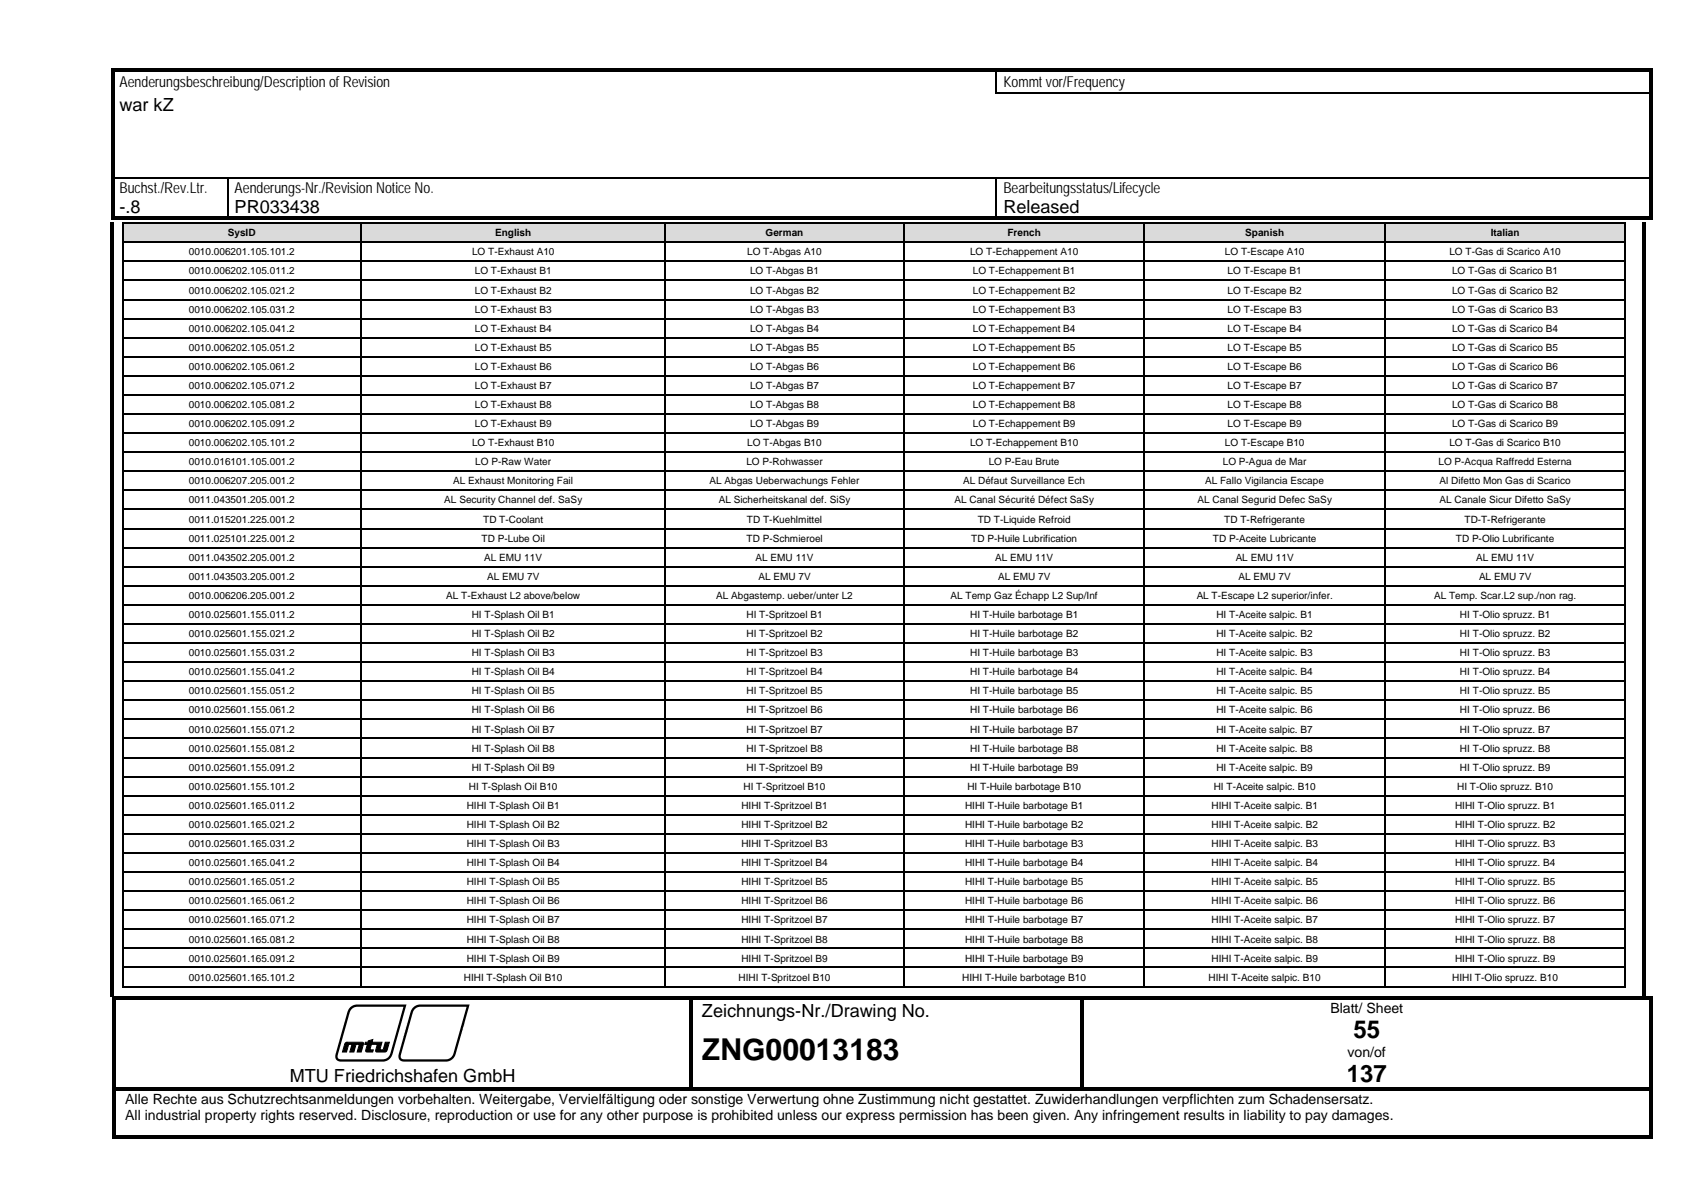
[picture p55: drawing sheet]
<svg xmlns="http://www.w3.org/2000/svg" width="297mm" height="210mm" viewBox="0 0 297 210" stroke-linecap="round" stroke-linejoin="round" font-family="sans-serif">
<defs><g id="words">
<text font-size="5.3" x="123.3" y="186.2">ZNG00013183</text>
<g font-size="4.2">
<text x="237.7" y="182.4">55</text>
<text x="236.5" y="190.1">137</text>
</g>
<g font-size="3.2">
<text x="21" y="19.5">war kZ</text>
<text x="21" y="37.4">-.8</text>
<text x="41.2" y="37.4">PR033438</text>
<text x="176.2" y="37.4">Released</text>
<text x="123.3" y="178.5">Zeichnungs-Nr./Drawing No.</text>
<text x="50.9" y="190">MTU Friedrichshafen GmbH</text>
</g>
<g font-size="2.6">
<text x="21" y="15.3">Aenderungsbeschreibung/Descriptionof Revision</text>
<text x="176.2" y="15.3">Kommt vor/Frequency</text>
<text x="21" y="33.9">Buchst./Rev.Ltr.</text>
<text x="41.2" y="33.9">Aenderungs-Nr./RevisionNotice No.</text>
<text x="176.2" y="33.9">Bearbeitungsstatus/Lifecycle</text>
</g>
<g font-size="2.5">
<text x="233.7" y="177.8">Blatt/ Sheet</text>
<text x="236.7" y="185.5">von/of</text>
<text x="22" y="193.8">Alle Rechte aus Schutzrechtsanmeldungen vorbehalten. Weitergabe, Vervielfältigung oder sonstige Verwertung ohne Zustimmung nicht gestattet. Zuwiderhandlungen verpflichten zum Schadensersatz.</text>
<text x="22" y="196.6">All industrial property rights reserved. Disclosure, reproduction or use for any other purpose is prohibited unless our express permission has been given. Any infringement results in liability to pay damages.</text>
</g>
<g font-size="1.8">
<text x="40" y="41.5">SysID</text>
<text x="87" y="41.5">English</text>
<text x="134.5" y="41.5">German</text>
<text x="177" y="41.5">French</text>
<text x="218.7" y="41.5">Spanish</text>
<text x="261.8" y="41.5">Italian</text>
<text x="33.2" y="44.9">0010.006201.105.101.2</text>
<text x="82.9" y="44.9">LO T-Exhaust A10</text>
<text x="131.2" y="44.9">LO T-Abgas A10</text>
<text x="170.4" y="44.9">LO T-Echappement A10</text>
<text x="215.1" y="44.9">LO T-Escape A10</text>
<text x="254.6" y="44.9">LO T-Gas di Scarico A10</text>
<text x="33.2" y="48.2">0010.006202.105.011.2</text>
<text x="33.2" y="51.6">0010.006202.105.021.2</text>
<text x="83.4" y="48.2">LO T-Exhaust B1</text>
<text x="83.4" y="51.6">LO T-Exhaust B2</text>
<text x="131.7" y="48.2">LO T-Abgas B1</text>
<text x="131.7" y="51.6">LO T-Abgas B2</text>
<text x="170.9" y="48.2">LO T-Echappement B1</text>
<text x="170.9" y="51.6">LO T-Echappement B2</text>
<text x="215.6" y="48.2">LO T-Escape B1</text>
<text x="215.6" y="51.6">LO T-Escape B2</text>
<text x="255.1" y="48.2">LO T-Gas di Scarico B1</text>
<text x="255.1" y="51.6">LO T-Gas di Scarico B2</text>
<text x="33.2" y="54.9">0010.006202.105.031.2</text>
<text x="33.2" y="58.3">0010.006202.105.041.2</text>
<text x="83.4" y="54.9">LO T-Exhaust B3</text>
<text x="83.4" y="58.3">LO T-Exhaust B4</text>
<text x="131.7" y="54.9">LO T-Abgas B3</text>
<text x="131.7" y="58.3">LO T-Abgas B4</text>
<text x="170.9" y="54.9">LO T-Echappement B3</text>
<text x="170.9" y="58.3">LO T-Echappement B4</text>
<text x="215.6" y="54.9">LO T-Escape B3</text>
<text x="215.6" y="58.3">LO T-Escape B4</text>
<text x="255.1" y="54.9">LO T-Gas di Scarico B3</text>
<text x="255.1" y="58.3">LO T-Gas di Scarico B4</text>
<text x="33.2" y="61.6">0010.006202.105.051.2</text>
<text x="33.2" y="65">0010.006202.105.061.2</text>
<text x="83.4" y="61.6">LO T-Exhaust B5</text>
<text x="83.4" y="65">LO T-Exhaust B6</text>
<text x="131.7" y="61.6">LO T-Abgas B5</text>
<text x="131.7" y="65">LO T-Abgas B6</text>
<text x="170.9" y="61.6">LO T-Echappement B5</text>
<text x="170.9" y="65">LO T-Echappement B6</text>
<text x="215.6" y="61.6">LO T-Escape B5</text>
<text x="215.6" y="65">LO T-Escape B6</text>
<text x="255.1" y="61.6">LO T-Gas di Scarico B5</text>
<text x="255.1" y="65">LO T-Gas di Scarico B6</text>
<text x="33.2" y="68.3">0010.006202.105.071.2</text>
<text x="33.2" y="71.7">0010.006202.105.081.2</text>
<text x="83.4" y="68.3">LO T-Exhaust B7</text>
<text x="83.4" y="71.7">LO T-Exhaust B8</text>
<text x="131.7" y="68.3">LO T-Abgas B7</text>
<text x="131.7" y="71.7">LO T-Abgas B8</text>
<text x="170.9" y="68.3">LO T-Echappement B7</text>
<text x="170.9" y="71.7">LO T-Echappement B8</text>
<text x="215.6" y="68.3">LO T-Escape B7</text>
<text x="215.6" y="71.7">LO T-Escape B8</text>
<text x="255.1" y="68.3">LO T-Gas di Scarico B7</text>
<text x="255.1" y="71.7">LO T-Gas di Scarico B8</text>
<text x="33.2" y="75">0010.006202.105.091.2</text>
<text x="83.4" y="75">LO T-Exhaust B9</text>
<text x="131.7" y="75">LO T-Abgas B9</text>
<text x="170.9" y="75">LO T-Echappement B9</text>
<text x="215.6" y="75">LO T-Escape B9</text>
<text x="255.1" y="75">LO T-Gas di Scarico B9</text>
<text x="33.2" y="78.4">0010.006202.105.101.2</text>
<text x="33.2" y="81.7">0010.016101.105.001.2</text>
<text x="82.9" y="78.4">LO T-Exhaust B10</text>
<text x="83.5" y="81.7">LO P-Raw Water</text>
<text x="131.1" y="81.7">LO P-Rohwasser</text>
<text x="131.2" y="78.4">LO T-Abgas B10</text>
<text x="170.4" y="78.4">LO T-Echappement B10</text>
<text x="173.7" y="81.7">LO P-Eau Brute</text>
<text x="214.8" y="81.7">LO P-Agua de Mar</text>
<text x="215.1" y="78.4">LO T-Escape B10</text>
<text x="252.7" y="81.7">LO P-Acqua Raffredd Esterna</text>
<text x="254.6" y="78.4">LO T-Gas di Scarico B10</text>
<text x="33.2" y="85.1">0010.006207.205.001.2</text>
<text x="33.2" y="88.4">0011.043501.205.001.2</text>
<text x="78" y="88.4">AL Security Channel def. SaSy</text>
<text x="79.6" y="85.1">AL Exhaust Monitoring Fail</text>
<text x="124.6" y="85.1">AL Abgas Ueberwachungs Fehler</text>
<text x="126.2" y="88.4">AL Sicherheitskanal def. SiSy</text>
<text x="167.6" y="88.4">AL Canal Sécurité Défect SaSy</text>
<text x="169.2" y="85.1">AL Défaut Surveillance Ech</text>
<text x="210.3" y="88.4">AL Canal Segurid Defec SaSy</text>
<text x="211.7" y="85.1">AL Fallo Vigilancia Escape</text>
<text x="252.9" y="85.1">Al Difetto Mon Gas di Scarico</text>
<text x="252.9" y="88.4">AL Canale Sicur Difetto SaSy</text>
<text x="33.2" y="91.8">0011.015201.225.001.2</text>
<text x="33.2" y="95.1">0011.025101.225.001.2</text>
<text x="84.6" y="95.1">TD P-Lube Oil</text>
<text x="84.9" y="91.8">TD T-Coolant</text>
<text x="131.1" y="95.1">TD P-Schmieroel</text>
<text x="131.2" y="91.8">TD T-Kuehlmittel</text>
<text x="170.6" y="95.1">TD P-Huile Lubrification</text>
<text x="171.7" y="91.8">TD T-Liquide Refroid</text>
<text x="213" y="95.1">TD P-Aceite Lubricante</text>
<text x="215" y="91.8">TD T-Refrigerante</text>
<text x="255.7" y="95.1">TD P-Olio Lubrificante</text>
<text x="257.2" y="91.8">TD-T-Refrigerante</text>
<text x="33.2" y="98.5">0011.043502.205.001.2</text>
<text x="33.2" y="101.8">0011.043503.205.001.2</text>
<text x="85" y="98.5">AL EMU 11V</text>
<text x="85.6" y="101.8">AL EMU 7V</text>
<text x="132.7" y="98.5">AL EMU 11V</text>
<text x="133.2" y="101.8">AL EMU 7V</text>
<text x="174.8" y="98.5">AL EMU 11V</text>
<text x="175.3" y="101.8">AL EMU 7V</text>
<text x="217" y="98.5">AL EMU 11V</text>
<text x="217.5" y="101.8">AL EMU 7V</text>
<text x="259.3" y="98.5">AL EMU 11V</text>
<text x="259.8" y="101.8">AL EMU 7V</text>
<text x="33.2" y="105.2">0010.006206.205.001.2</text>
<text x="78.4" y="105.2">AL T-Exhaust L2 above/below</text>
<text x="125.8" y="105.2">AL Abgastemp. ueber/unter L2</text>
<text x="167" y="105.2">AL Temp Gaz Échapp L2 Sup/Inf</text>
<text x="210.2" y="105.2">AL T-Escape L2 superior/infer.</text>
<text x="251.9" y="105.2">AL Temp. Scar.L2 sup./non rag.</text>
<text x="33.2" y="108.5">0010.025601.155.011.2</text>
<text x="33.2" y="111.9">0010.025601.155.021.2</text>
<text x="82.8" y="108.5">HI T-Splash Oil B1</text>
<text x="82.8" y="111.9">HI T-Splash Oil B2</text>
<text x="131.1" y="108.5">HI T-Spritzoel B1</text>
<text x="131.1" y="111.9">HI T-Spritzoel B2</text>
<text x="170.4" y="108.5">HI T-Huile barbotage B1</text>
<text x="170.4" y="111.9">HI T-Huile barbotage B2</text>
<text x="213.7" y="108.5">HI T-Aceite salpic. B1</text>
<text x="213.7" y="111.9">HI T-Aceite salpic. B2</text>
<text x="256.4" y="108.5">HI T-Olio spruzz. B1</text>
<text x="256.4" y="111.9">HI T-Olio spruzz. B2</text>
<text x="33.2" y="115.2">0010.025601.155.031.2</text>
<text x="33.2" y="118.6">0010.025601.155.041.2</text>
<text x="82.8" y="115.2">HI T-Splash Oil B3</text>
<text x="82.8" y="118.6">HI T-Splash Oil B4</text>
<text x="131.1" y="115.2">HI T-Spritzoel B3</text>
<text x="131.1" y="118.6">HI T-Spritzoel B4</text>
<text x="170.4" y="115.2">HI T-Huile barbotage B3</text>
<text x="170.4" y="118.6">HI T-Huile barbotage B4</text>
<text x="213.7" y="115.2">HI T-Aceite salpic. B3</text>
<text x="213.7" y="118.6">HI T-Aceite salpic. B4</text>
<text x="256.4" y="115.2">HI T-Olio spruzz. B3</text>
<text x="256.4" y="118.6">HI T-Olio spruzz. B4</text>
<text x="33.2" y="121.9">0010.025601.155.051.2</text>
<text x="33.2" y="125.3">0010.025601.155.061.2</text>
<text x="82.8" y="121.9">HI T-Splash Oil B5</text>
<text x="82.8" y="125.3">HI T-Splash Oil B6</text>
<text x="131.1" y="121.9">HI T-Spritzoel B5</text>
<text x="131.1" y="125.3">HI T-Spritzoel B6</text>
<text x="170.4" y="121.9">HI T-Huile barbotage B5</text>
<text x="170.4" y="125.3">HI T-Huile barbotage B6</text>
<text x="213.7" y="121.9">HI T-Aceite salpic. B5</text>
<text x="213.7" y="125.3">HI T-Aceite salpic. B6</text>
<text x="256.4" y="121.9">HI T-Olio spruzz. B5</text>
<text x="256.4" y="125.3">HI T-Olio spruzz. B6</text>
<text x="33.2" y="128.6">0010.025601.155.071.2</text>
<text x="33.2" y="132">0010.025601.155.081.2</text>
<text x="82.8" y="128.6">HI T-Splash Oil B7</text>
<text x="82.8" y="132">HI T-Splash Oil B8</text>
<text x="131.1" y="128.6">HI T-Spritzoel B7</text>
<text x="131.1" y="132">HI T-Spritzoel B8</text>
<text x="170.4" y="128.6">HI T-Huile barbotage B7</text>
<text x="170.4" y="132">HI T-Huile barbotage B8</text>
<text x="213.7" y="128.6">HI T-Aceite salpic. B7</text>
<text x="213.7" y="132">HI T-Aceite salpic. B8</text>
<text x="256.4" y="128.6">HI T-Olio spruzz. B7</text>
<text x="256.4" y="132">HI T-Olio spruzz. B8</text>
<text x="33.2" y="135.3">0010.025601.155.091.2</text>
<text x="82.8" y="135.3">HI T-Splash Oil B9</text>
<text x="131.1" y="135.3">HI T-Spritzoel B9</text>
<text x="170.4" y="135.3">HI T-Huile barbotage B9</text>
<text x="213.7" y="135.3">HI T-Aceite salpic. B9</text>
<text x="256.4" y="135.3">HI T-Olio spruzz. B9</text>
<text x="33.2" y="138.7">0010.025601.155.101.2</text>
<text x="33.2" y="142">0010.025601.165.011.2</text>
<text x="82" y="142">HIHI T-Splash Oil B1</text>
<text x="82.4" y="138.7">HI T-Splash Oil B10</text>
<text x="130.2" y="142">HIHI T-Spritzoel B1</text>
<text x="130.6" y="138.7">HI T-Spritzoel B10</text>
<text x="169.5" y="142">HIHI T-Huile barbotage B1</text>
<text x="169.9" y="138.7">HI T-Huile barbotage B10</text>
<text x="212.8" y="142">HIHI T-Aceite salpic. B1</text>
<text x="213.2" y="138.7">HI T-Aceite salpic. B10</text>
<text x="255.6" y="142">HIHI T-Olio spruzz. B1</text>
<text x="256" y="138.7">HI T-Olio spruzz. B10</text>
<text x="33.2" y="145.4">0010.025601.165.021.2</text>
<text x="33.2" y="148.7">0010.025601.165.031.2</text>
<text x="82" y="145.4">HIHI T-Splash Oil B2</text>
<text x="82" y="148.7">HIHI T-Splash Oil B3</text>
<text x="130.2" y="145.4">HIHI T-Spritzoel B2</text>
<text x="130.2" y="148.7">HIHI T-Spritzoel B3</text>
<text x="169.5" y="145.4">HIHI T-Huile barbotage B2</text>
<text x="169.5" y="148.7">HIHI T-Huile barbotage B3</text>
<text x="212.8" y="145.4">HIHI T-Aceite salpic. B2</text>
<text x="212.8" y="148.7">HIHI T-Aceite salpic. B3</text>
<text x="255.6" y="145.4">HIHI T-Olio spruzz. B2</text>
<text x="255.6" y="148.7">HIHI T-Olio spruzz. B3</text>
<text x="33.2" y="152.1">0010.025601.165.041.2</text>
<text x="33.2" y="155.4">0010.025601.165.051.2</text>
<text x="82" y="152.1">HIHI T-Splash Oil B4</text>
<text x="82" y="155.4">HIHI T-Splash Oil B5</text>
<text x="130.2" y="152.1">HIHI T-Spritzoel B4</text>
<text x="130.2" y="155.4">HIHI T-Spritzoel B5</text>
<text x="169.5" y="152.1">HIHI T-Huile barbotage B4</text>
<text x="169.5" y="155.4">HIHI T-Huile barbotage B5</text>
<text x="212.8" y="152.1">HIHI T-Aceite salpic. B4</text>
<text x="212.8" y="155.4">HIHI T-Aceite salpic. B5</text>
<text x="255.6" y="152.1">HIHI T-Olio spruzz. B4</text>
<text x="255.6" y="155.4">HIHI T-Olio spruzz. B5</text>
<text x="33.2" y="158.8">0010.025601.165.061.2</text>
<text x="82" y="158.8">HIHI T-Splash Oil B6</text>
<text x="130.2" y="158.8">HIHI T-Spritzoel B6</text>
<text x="169.5" y="158.8">HIHI T-Huile barbotage B6</text>
<text x="212.8" y="158.8">HIHI T-Aceite salpic. B6</text>
<text x="255.6" y="158.8">HIHI T-Olio spruzz. B6</text>
<text x="33.2" y="162.2">0010.025601.165.071.2</text>
<text x="33.2" y="165.5">0010.025601.165.081.2</text>
<text x="82" y="162.2">HIHI T-Splash Oil B7</text>
<text x="82" y="165.5">HIHI T-Splash Oil B8</text>
<text x="130.2" y="162.2">HIHI T-Spritzoel B7</text>
<text x="130.2" y="165.5">HIHI T-Spritzoel B8</text>
<text x="169.5" y="162.2">HIHI T-Huile barbotage B7</text>
<text x="169.5" y="165.5">HIHI T-Huile barbotage B8</text>
<text x="212.8" y="162.2">HIHI T-Aceite salpic. B7</text>
<text x="212.8" y="165.5">HIHI T-Aceite salpic. B8</text>
<text x="255.6" y="162.2">HIHI T-Olio spruzz. B7</text>
<text x="255.6" y="165.5">HIHI T-Olio spruzz. B8</text>
<text x="33.2" y="168.8">0010.025601.165.091.2</text>
<text x="33.2" y="172.2">0010.025601.165.101.2</text>
<text x="81.5" y="172.2">HIHI T-Splash Oil B10</text>
<text x="82" y="168.8">HIHI T-Splash Oil B9</text>
<text x="129.7" y="172.2">HIHI T-Spritzoel B10</text>
<text x="130.2" y="168.8">HIHI T-Spritzoel B9</text>
<text x="169" y="172.2">HIHI T-Huile barbotage B10</text>
<text x="169.5" y="168.8">HIHI T-Huile barbotage B9</text>
<text x="212.3" y="172.2">HIHI T-Aceite salpic. B10</text>
<text x="212.8" y="168.8">HIHI T-Aceite salpic. B9</text>
<text x="255.1" y="172.2">HIHI T-Olio spruzz. B10</text>
<text x="255.6" y="168.8">HIHI T-Olio spruzz. B9</text>
</g>
</g></defs>
<g fill="#000">
<path d="M19.5 12h.6v.5h-.6z" fill-rule="evenodd"/>
<path d="M19.5 12h.6v.5h-.6z" fill-rule="evenodd"/>
<path d="M19.5 12.5h.6v3.7h-.6z" fill-rule="evenodd"/>
<path d="M19.5 16.2h.6v.3h-.6z" fill-rule="evenodd"/>
<path d="M20.1 12h154.8v.5h-154.8z" fill-rule="evenodd"/>
<path d="M174.9 12h.5v.5h-.5z" fill-rule="evenodd"/>
<path d="M175.4 12h24.6v.5h-24.6z" fill-rule="evenodd"/>
<path d="M200 12h.6v.5h-.6z" fill-rule="evenodd"/>
<path d="M200.6 12h89.2v.5h-89.2z" fill-rule="evenodd"/>
<path d="M289.8 12h.5v.5h-.5z" fill-rule="evenodd"/>
<path d="M289.8 12h.5v.5h-.5z" fill-rule="evenodd"/>
<path d="M289.8 12.5h.5v3.7h-.5z" fill-rule="evenodd"/>
<path d="M289.8 16.2h.5v.3h-.5z" fill-rule="evenodd"/>
<path d="M19.5 16.5h.6v3.7h-.6z" fill-rule="evenodd"/>
<path d="M19.5 20.2h.6v3.6h-.6z" fill-rule="evenodd"/>
<path d="M19.5 23.8h.6v3.7h-.6z" fill-rule="evenodd"/>
<path d="M19.5 27.5h.6v3.6h-.6z" fill-rule="evenodd"/>
<path d="M19.5 31.4h.6v3h-.6z" fill-rule="evenodd"/>
<path d="M19.5 34.4h.6v3.7h-.6z" fill-rule="evenodd"/>
<path d="M19.5 38.1h.6v.5h-.6z" fill-rule="evenodd"/>
<path d="M19.5 38.1h.6v.5h-.6z" fill-rule="evenodd"/>
<path d="M20.1 38.1h19.8v.5h-19.8z" fill-rule="evenodd"/>
<path d="M39.9 38.1h.5v.5h-.5z" fill-rule="evenodd"/>
<path d="M40.4 38.1h134.5v.5h-134.5z" fill-rule="evenodd"/>
<path d="M174.9 38.1h.5v.5h-.5z" fill-rule="evenodd"/>
<path d="M175.4 38.1h114.4v.5h-114.4z" fill-rule="evenodd"/>
<path d="M289.8 16.5h.5v3.7h-.5z" fill-rule="evenodd"/>
<path d="M289.8 20.2h.5v3.6h-.5z" fill-rule="evenodd"/>
<path d="M289.8 23.8h.5v3.7h-.5z" fill-rule="evenodd"/>
<path d="M289.8 27.5h.5v3.6h-.5z" fill-rule="evenodd"/>
<path d="M289.8 31.4h.5v3h-.5z" fill-rule="evenodd"/>
<path d="M289.8 34.4h.5v3.7h-.5z" fill-rule="evenodd"/>
<path d="M289.8 38.1h.5v.5h-.5z" fill-rule="evenodd"/>
<path d="M289.8 38.1h.5v.5h-.5z" fill-rule="evenodd"/>
<path d="M19.8 175h.5v.5h-.5z" fill-rule="evenodd"/>
<path d="M19.8 175h.5v.5h-.5z" fill-rule="evenodd"/>
<path d="M20.3 175h100.8v.5h-100.8z" fill-rule="evenodd"/>
<path d="M121.1 175h.5v.5h-.5z" fill-rule="evenodd"/>
<path d="M121.6 175h68.2v.5h-68.2z" fill-rule="evenodd"/>
<path d="M189.8 175h.6v.5h-.6z" fill-rule="evenodd"/>
<path d="M190.4 175h99.4v.5h-99.4z" fill-rule="evenodd"/>
<path d="M289.8 175h.5v.5h-.5z" fill-rule="evenodd"/>
<path d="M289.8 175h.5v.5h-.5z" fill-rule="evenodd"/>
<path d="M19.8 175.5h.5v15.4h-.5z" fill-rule="evenodd"/>
<path d="M19.8 190.9h.5v.6h-.5z" fill-rule="evenodd"/>
<path d="M19.8 191.5h.5v8h-.5z" fill-rule="evenodd"/>
<path d="M20.3 190.9h100.8v.6h-100.8z" fill-rule="evenodd"/>
<path d="M121.1 175.5h.5v15.4h-.5z" fill-rule="evenodd"/>
<path d="M121.1 190.9h.5v.6h-.5z" fill-rule="evenodd"/>
<path d="M121.6 190.9h68.2v.6h-68.2z" fill-rule="evenodd"/>
<path d="M189.8 175.5h.6v15.4h-.6z" fill-rule="evenodd"/>
<path d="M189.8 190.9h.6v.6h-.6z" fill-rule="evenodd"/>
<path d="M190.4 190.9h99.4v.6h-99.4z" fill-rule="evenodd"/>
<path d="M289.8 175.5h.5v15.4h-.5z" fill-rule="evenodd"/>
<path d="M289.8 190.9h.5v.6h-.5z" fill-rule="evenodd"/>
<path d="M289.8 191.5h.5v8h-.5z" fill-rule="evenodd"/>
<path d="M19.8 199.5h.5v.5h-.5z" fill-rule="evenodd"/>
<path d="M19.8 199.5h.5v.5h-.5z" fill-rule="evenodd"/>
<path d="M20.3 199.5h269.5v.5h-269.5z" fill-rule="evenodd"/>
<path d="M289.8 199.5h.5v.5h-.5z" fill-rule="evenodd"/>
<path d="M289.8 199.5h.5v.5h-.5z" fill-rule="evenodd"/>
</g>
<path d="M175 12.5v3.7M20.1 31.3h19.8M40 31.4v6.7M40.1 31.3h134.8M175 31.4v6.7M175.2 31.3h114.6" fill="none" stroke="#000" stroke-width=".25"/>
<path d="M174.9 16.3h25.1M200.4 16.3h89.4" fill="none" stroke="#000" stroke-width=".34"/>
<g fill="#000">
<path d="M200 16.2h.4v.3h-.4zM19.5 31.1h.6v.3h-.6zM39.9 31.4h.2zM39.9 31.1h.2v.3h-.2zM174.9 31.4h.3zM174.9 31.1h.3v.3h-.3zM289.8 31.1h.5v.3h-.5zM60.6 183.2l.3-.2h2.2a.47 .47 0 0 1 .6 .1 .47 .47 0 0 1 .1 .6l-.4 1h-.7l.4-1.3h-.6l-.3 1.3h-.8l.4-1.3h-.6l-.3 1.3h-.8zM64.2 183h.4l.1-.2 .8-.3-.2 .5h1.8l-.4 1.4h.6l.4-1.4h.7l-.1 .4a1.4 1.4 0 0 1-.7 1.3h-1a.44 .44 0 0 1-.6-.3l.3-1h-1.1l-.2 1h.6l-.1 .3h-.5a.51 .51 0 0 1-.8-.3l.3-1h-.4z"/>
<path d="M61.5 176.9l.6-.4 .6-.1h8.7l-2.4 8.6a2.24 2.24 0 0 1-2.7 1.4h-6.4a1.06 1.06 0 0 1-1-.6 1.06 1.06 0 0 1 .2-1.1l1.9-6.9zM61.8 177.2l-.4 .7-2 7.2a.69 .69 0 0 0 .1 .8 .69 .69 0 0 0 .8 .1h6.9a1.38 1.38 0 0 0 1.4-1.1l2.3-8.1h-8.2z"/>
<path d="M72.6 176.9l.6-.4 .6-.1h8.7l-2.5 8.6a2.21 2.21 0 0 1-2.6 1.4h-6.4a1.06 1.06 0 0 1-1-.6 1.06 1.06 0 0 1 .1-1.1l2-7.1zM72.9 177.2l-.4 .7-2 7.2a.69 .69 0 0 0 .1 .8 .69 .69 0 0 0 .8 .1h6.9a1.38 1.38 0 0 0 1.4-1.1l2.2-8.1h-8.1z"/>
</g>
<path d="M60.6 183.2l.3-.2h2.2a.47 .47 0 0 1 .6 .1 .47 .47 0 0 1 .1 .6l-.4 1h-.7l.4-1.3h-.6l-.3 1.3h-.8l.4-1.3h-.6l-.3 1.3h-.8zM64.2 183h.4l.1-.2 .8-.3-.2 .5h1.8l-.4 1.4h.6l.4-1.4h.7l-.1 .4a1.4 1.4 0 0 1-.7 1.3h-1a.44 .44 0 0 1-.6-.3l.3-1h-1.1l-.2 1h.6l-.1 .3h-.5a.51 .51 0 0 1-.8-.3l.3-1h-.4z" fill="none" stroke="#000" stroke-width=".18"/>
<g fill="#dadada">
<path d="M21.7 39.4h41.6v3h-41.6z" fill-rule="evenodd"/>
<path d="M22.8 39.9h39.4v2h-39.4z" fill-rule="evenodd"/>
<path d="M63.6 39.4h53.1v3h-53.1z" fill-rule="evenodd"/>
<path d="M64.7 39.9h50.9v2h-50.9z" fill-rule="evenodd"/>
<path d="M117 39.4h41.6v3h-41.6z" fill-rule="evenodd"/>
<path d="M118.1 39.9h39.5v2h-39.5z" fill-rule="evenodd"/>
<path d="M158.8 39.4h42v3h-42z" fill-rule="evenodd"/>
<path d="M160 39.9h39.8v2h-39.8z" fill-rule="evenodd"/>
<path d="M201 39.4h42.1v3h-42.1z" fill-rule="evenodd"/>
<path d="M202.2 39.9h39.8v2h-39.8z" fill-rule="evenodd"/>
<path d="M243.3 39.4h42v3h-42z" fill-rule="evenodd"/>
<path d="M244.5 39.9h39.7v2h-39.7z" fill-rule="evenodd"/>
</g>
<g fill="#000">
<path d="M21.4 39h.3v.4h-.3zM21.4 39h.3v.3h-.3zM63.3 39.3l.3 .1zM63.3 39h.3v.3h-.3zM116.7 39.3l.3 .1zM116.7 39h.3v.3h-.3zM158.6 39.3l.4 .1zM158.6 39h.4v.3h-.4zM200.9 39.3l.3 .1zM200.9 39h.3v.3h-.3zM243.1 39.3l.3 .1zM243.1 39h.3v.3h-.3z"/>
<path d="M285.3 39h.3v.4h-.3zM285.3 39h.3v.3h-.3zM21.4 42.4h.3v.3h-.3zM21.4 45.7h.3v.4h-.3zM21.4 49.1h.3v.3h-.3zM21.4 52.4h.3v.4h-.3zM21.4 55.8h.3v.3h-.3zM21.4 59.1h.3v.4h-.3zM63.3 42.4h.3v.3h-.3zM63.3 45.7h.3v.4h-.3zM63.3 49.1h.3v.3h-.3zM63.3 52.4h.3v.4h-.3z"/>
<path d="M63.3 55.8h.3v.3h-.3zM63.3 59.1h.3v.4h-.3zM116.7 42.4h.3v.3h-.3zM116.7 45.7h.3v.4h-.3zM116.7 49.1h.3v.3h-.3zM116.7 52.4h.3v.4h-.3zM116.7 55.8h.3v.3h-.3zM116.7 59.1h.3v.4h-.3zM158.6 42.4h.4v.3h-.4zM158.6 45.7h.4v.4h-.4zM158.6 49.1h.4v.3h-.4zM158.6 52.4h.4v.4h-.4z"/>
<path d="M158.6 55.8h.4v.3h-.4zM158.6 59.1h.4v.4h-.4zM200.9 42.4h.3v.3h-.3zM200.9 45.7h.3v.4h-.3zM200.9 49.1h.3v.3h-.3zM200.9 52.4h.3v.4h-.3zM200.9 55.8h.3v.3h-.3zM200.9 59.1h.3v.4h-.3zM243.1 42.4h.3v.3h-.3zM243.1 45.7h.3v.4h-.3zM243.1 49.1h.3v.3h-.3zM243.1 52.4h.3v.4h-.3z"/>
<path d="M243.1 55.8h.3v.3h-.3zM243.1 59.1h.3v.4h-.3zM285.3 42.4h.3v.3h-.3zM285.3 45.7h.3v.4h-.3zM285.3 49.1h.3v.3h-.3zM285.3 52.4h.3v.4h-.3zM285.3 55.8h.3v.3h-.3zM285.3 59.1h.3v.4h-.3zM21.4 62.5h.3v.3h-.3zM21.4 65.8h.3v.4h-.3zM21.4 69.2h.3v.3h-.3zM21.4 72.5h.3v.4h-.3z"/>
<path d="M21.4 75.9h.3v.3h-.3zM21.4 79.2h.3v.4h-.3zM63.3 62.5h.3v.3h-.3zM63.3 65.8h.3v.4h-.3zM63.3 69.2h.3v.3h-.3zM63.3 72.5h.3v.4h-.3zM63.3 75.9h.3v.3h-.3zM63.3 79.2h.3v.4h-.3zM116.7 62.5h.3v.3h-.3zM116.7 65.8h.3v.4h-.3zM116.7 69.2h.3v.3h-.3zM116.7 72.5h.3v.4h-.3z"/>
<path d="M116.7 75.9h.3v.3h-.3zM116.7 79.2h.3v.4h-.3zM158.6 62.5h.4v.3h-.4zM158.6 65.8h.4v.4h-.4zM158.6 69.2h.4v.3h-.4zM158.6 72.5h.4v.4h-.4zM158.6 75.9h.4v.3h-.4zM158.6 79.2h.4v.4h-.4zM200.9 62.5h.3v.3h-.3zM200.9 65.8h.3v.4h-.3zM200.9 69.2h.3v.3h-.3zM200.9 72.5h.3v.4h-.3z"/>
<path d="M200.9 75.9h.3v.3h-.3zM200.9 79.2h.3v.4h-.3zM243.1 62.5h.3v.3h-.3zM243.1 65.8h.3v.4h-.3zM243.1 69.2h.3v.3h-.3zM243.1 72.5h.3v.4h-.3zM243.1 75.9h.3v.3h-.3zM243.1 79.2h.3v.4h-.3zM285.3 62.5h.3v.3h-.3zM285.3 65.8h.3v.4h-.3zM285.3 69.2h.3v.3h-.3zM285.3 72.5h.3v.4h-.3z"/>
<path d="M285.3 75.9h.3v.3h-.3zM285.3 79.2h.3v.4h-.3zM21.4 82.6h.3v.4h-.3zM21.4 85.9h.3v.4h-.3zM21.4 89.3h.3v.3h-.3zM21.4 92.6h.3v.4h-.3zM21.4 96h.3v.4h-.3zM21.4 99.3h.3v.4h-.3zM63.3 82.6h.3v.4h-.3zM63.3 85.9h.3v.4h-.3zM63.3 89.3h.3v.3h-.3zM63.3 92.6h.3v.4h-.3z"/>
<path d="M63.3 96h.3v.4h-.3zM63.3 99.3h.3v.4h-.3zM116.7 82.6h.3v.4h-.3zM116.7 85.9h.3v.4h-.3zM116.7 89.3h.3v.3h-.3zM116.7 92.6h.3v.4h-.3zM116.7 96h.3v.4h-.3zM116.7 99.3h.3v.4h-.3zM158.6 82.6h.4v.4h-.4zM158.6 85.9h.4v.4h-.4zM158.6 89.3h.4v.3h-.4zM158.6 92.6h.4v.4h-.4z"/>
<path d="M158.6 96h.4v.4h-.4zM158.6 99.3h.4v.4h-.4zM200.9 82.6h.3v.4h-.3zM200.9 85.9h.3v.4h-.3zM200.9 89.3h.3v.3h-.3zM200.9 92.6h.3v.4h-.3zM200.9 96h.3v.4h-.3zM200.9 99.3h.3v.4h-.3zM243.1 82.6h.3v.4h-.3zM243.1 85.9h.3v.4h-.3zM243.1 89.3h.3v.3h-.3zM243.1 92.6h.3v.4h-.3z"/>
<path d="M243.1 96h.3v.4h-.3zM243.1 99.3h.3v.4h-.3zM285.3 82.6h.3v.4h-.3zM285.3 85.9h.3v.4h-.3zM285.3 89.3h.3v.3h-.3zM285.3 92.6h.3v.4h-.3zM285.3 96h.3v.4h-.3zM285.3 99.3h.3v.4h-.3zM21.4 102.7h.3v.4h-.3zM21.4 106h.3v.4h-.3zM21.4 109.4h.3v.3h-.3zM21.4 112.8h.3v.3h-.3z"/>
<path d="M21.4 116.1h.3v.4h-.3zM21.4 119.4h.3v.4h-.3zM63.3 102.7h.3v.4h-.3zM63.3 106h.3v.4h-.3zM63.3 109.4h.3v.3h-.3zM63.3 112.8h.3v.3h-.3zM63.3 116.1h.3v.4h-.3zM63.3 119.4h.3v.4h-.3zM116.7 102.7h.3v.4h-.3zM116.7 106h.3v.4h-.3zM116.7 109.4h.3v.3h-.3zM116.7 112.8h.3v.3h-.3z"/>
<path d="M116.7 116.1h.3v.4h-.3zM116.7 119.4h.3v.4h-.3zM158.6 102.7h.4v.4h-.4zM158.6 106h.4v.4h-.4zM158.6 109.4h.4v.3h-.4zM158.6 112.8h.4v.3h-.4zM158.6 116.1h.4v.4h-.4zM158.6 119.4h.4v.4h-.4zM200.9 102.7h.3v.4h-.3zM200.9 106h.3v.4h-.3zM200.9 109.4h.3v.3h-.3zM200.9 112.8h.3v.3h-.3z"/>
<path d="M200.9 116.1h.3v.4h-.3zM200.9 119.4h.3v.4h-.3zM243.1 102.7h.3v.4h-.3zM243.1 106h.3v.4h-.3zM243.1 109.4h.3v.3h-.3zM243.1 112.8h.3v.3h-.3zM243.1 116.1h.3v.4h-.3zM243.1 119.4h.3v.4h-.3zM285.3 102.7h.3v.4h-.3zM285.3 106h.3v.4h-.3zM285.3 109.4h.3v.3h-.3zM285.3 112.8h.3v.3h-.3z"/>
<path d="M285.3 116.1h.3v.4h-.3zM285.3 119.4h.3v.4h-.3zM21.4 122.8h.3v.4h-.3zM21.4 126.2h.3v.3h-.3zM21.4 129.5h.3v.4h-.3zM21.4 132.9h.3v.3h-.3zM21.4 136.2h.3v.4h-.3zM21.4 139.6h.3v.3h-.3zM63.3 122.8h.3v.4h-.3zM63.3 126.2h.3v.3h-.3zM63.3 129.5h.3v.4h-.3zM63.3 132.9h.3v.3h-.3z"/>
<path d="M63.3 136.2h.3v.4h-.3zM63.3 139.6h.3v.3h-.3zM116.7 122.8h.3v.4h-.3zM116.7 126.2h.3v.3h-.3zM116.7 129.5h.3v.4h-.3zM116.7 132.9h.3v.3h-.3zM116.7 136.2h.3v.4h-.3zM116.7 139.6h.3v.3h-.3zM158.6 122.8h.4v.4h-.4zM158.6 126.2h.4v.3h-.4zM158.6 129.5h.4v.4h-.4zM158.6 132.9h.4v.3h-.4z"/>
<path d="M158.6 136.2h.4v.4h-.4zM158.6 139.6h.4v.3h-.4zM200.9 122.8h.3v.4h-.3zM200.9 126.2h.3v.3h-.3zM200.9 129.5h.3v.4h-.3zM200.9 132.9h.3v.3h-.3zM200.9 136.2h.3v.4h-.3zM200.9 139.6h.3v.3h-.3zM243.1 122.8h.3v.4h-.3zM243.1 126.2h.3v.3h-.3zM243.1 129.5h.3v.4h-.3zM243.1 132.9h.3v.3h-.3z"/>
<path d="M243.1 136.2h.3v.4h-.3zM243.1 139.6h.3v.3h-.3zM285.3 122.8h.3v.4h-.3zM285.3 126.2h.3v.3h-.3zM285.3 129.5h.3v.4h-.3zM285.3 132.9h.3v.3h-.3zM285.3 136.2h.3v.4h-.3zM285.3 139.6h.3v.3h-.3zM21.4 142.9h.3v.4h-.3zM21.4 146.3h.3v.3h-.3zM21.4 149.6h.3v.4h-.3zM21.4 153h.3v.3h-.3z"/>
<path d="M21.4 156.3h.3v.4h-.3zM63.3 142.9h.3v.4h-.3zM63.3 146.3h.3v.3h-.3zM63.3 149.6h.3v.4h-.3zM63.3 153h.3v.3h-.3zM63.3 156.3h.3v.4h-.3zM116.7 142.9h.3v.4h-.3zM116.7 146.3h.3v.3h-.3zM116.7 149.6h.3v.4h-.3zM116.7 153h.3v.3h-.3zM116.7 156.3h.3v.4h-.3zM158.6 142.9h.4v.4h-.4z"/>
<path d="M158.6 146.3h.4v.3h-.4zM158.6 149.6h.4v.4h-.4zM158.6 153h.4v.3h-.4zM158.6 156.3h.4v.4h-.4zM200.9 142.9h.3v.4h-.3zM200.9 146.3h.3v.3h-.3zM200.9 149.6h.3v.4h-.3zM200.9 153h.3v.3h-.3zM200.9 156.3h.3v.4h-.3zM243.1 142.9h.3v.4h-.3zM243.1 146.3h.3v.3h-.3zM243.1 149.6h.3v.4h-.3z"/>
<path d="M243.1 153h.3v.3h-.3zM243.1 156.3h.3v.4h-.3zM285.3 142.9h.3v.4h-.3zM285.3 146.3h.3v.3h-.3zM285.3 149.6h.3v.4h-.3zM285.3 153h.3v.3h-.3zM285.3 156.3h.3v.4h-.3zM21.4 159.7h.3v.3h-.3zM21.4 163h.3v.4h-.3zM21.4 166.4h.3v.3h-.3zM21.4 169.7h.3v.4h-.3zM21.4 173.1h.3v.3h-.3z"/>
<path d="M63.3 159.7h.3v.3h-.3zM63.3 163h.3v.4h-.3zM63.3 166.4h.3v.3h-.3zM63.3 169.7h.3v.4h-.3zM63.3 173.1h.3v.3h-.3zM116.7 159.7h.3v.3h-.3zM116.7 163h.3v.4h-.3zM116.7 166.4h.3v.3h-.3zM116.7 169.7h.3v.4h-.3zM116.7 173.1h.3v.3h-.3zM158.6 159.7h.4v.3h-.4zM158.6 163h.4v.4h-.4z"/>
<path d="M158.6 166.4h.4v.3h-.4zM158.6 169.7h.4v.4h-.4zM158.6 173.1h.4v.3h-.4zM200.9 159.7h.3v.3h-.3zM200.9 163h.3v.4h-.3zM200.9 166.4h.3v.3h-.3zM200.9 169.7h.3v.4h-.3zM200.9 173.1h.3v.3h-.3zM243.1 159.7h.3v.3h-.3zM243.1 163h.3v.4h-.3zM243.1 166.4h.3v.3h-.3zM243.1 169.7h.3v.4h-.3z"/>
<path d="M243.1 173.1h.3v.3h-.3zM285.3 159.7h.3v.3h-.3zM285.3 163h.3v.4h-.3zM285.3 166.4h.3v.3h-.3zM285.3 169.7h.3v.4h-.3zM285.3 173.1h.3v.3h-.3z"/>
</g>
<g fill="none" stroke="#000" stroke-width=".34">
<path d="M21.5 39.4v3M21.7 39.2h41.6M63.5 39.4v3M63.6 39.2h53.1M116.8 39.4v3M117 39.2h41.6M158.8 39.4v3M159 39.2h41.9M201 39.4v3M201.2 39.2h41.9M243.3 39.4v3M243.4 39.2h41.9"/>
<path d="M285.5 39.4v3M21.5 42.7v3M21.5 46.1v3M21.5 49.4v3M21.5 52.8v3M21.5 56.1v3M21.5 59.5v3M21.7 42.5h41.6M21.7 45.9h41.6M21.7 49.2h41.6M21.7 52.6h41.6M21.7 55.9h41.6"/>
<path d="M21.7 59.3h41.6M63.5 42.7v3M63.5 46.1v3M63.5 49.4v3M63.5 52.8v3M63.5 56.1v3M63.5 59.5v3M63.6 42.5h53.1M63.6 45.9h53.1M63.6 49.2h53.1M63.6 52.6h53.1M63.6 55.9h53.1"/>
<path d="M63.6 59.3h53.1M116.8 42.7v3M116.8 46.1v3M116.8 49.4v3M116.8 52.8v3M116.8 56.1v3M116.8 59.5v3M117 42.5h41.6M117 45.9h41.6M117 49.2h41.6M117 52.6h41.6M117 55.9h41.6"/>
<path d="M117 59.3h41.6M158.8 42.7v3M158.8 46.1v3M158.8 49.4v3M158.8 52.8v3M158.8 56.1v3M158.8 59.5v3M159 42.5h41.9M159 45.9h41.9M159 49.2h41.9M159 52.6h41.9M159 55.9h41.9"/>
<path d="M159 59.3h41.9M201 42.7v3M201 46.1v3M201 49.4v3M201 52.8v3M201 56.1v3M201 59.5v3M201.2 42.5h41.9M201.2 45.9h41.9M201.2 49.2h41.9M201.2 52.6h41.9M201.2 55.9h41.9"/>
<path d="M201.2 59.3h41.9M243.3 42.7v3M243.3 46.1v3M243.3 49.4v3M243.3 52.8v3M243.3 56.1v3M243.3 59.5v3M243.4 42.5h41.9M243.4 45.9h41.9M243.4 49.2h41.9M243.4 52.6h41.9M243.4 55.9h41.9"/>
<path d="M243.4 59.3h41.9M285.5 42.7v3M285.5 46.1v3M285.5 49.4v3M285.5 52.8v3M285.5 56.1v3M285.5 59.5v3M21.5 62.8v3M21.5 66.2v3M21.5 69.5v3M21.5 72.9v3M21.5 76.2v3"/>
<path d="M21.5 79.6v3M21.7 62.7h41.6M21.7 66h41.6M21.7 69.3h41.6M21.7 72.7h41.6M21.7 76.1h41.6M21.7 79.4h41.6M63.5 62.8v3M63.5 66.2v3M63.5 69.5v3M63.5 72.9v3M63.5 76.2v3"/>
<path d="M63.5 79.6v3M63.6 62.7h53.1M63.6 66h53.1M63.6 69.3h53.1M63.6 72.7h53.1M63.6 76.1h53.1M63.6 79.4h53.1M116.8 62.8v3M116.8 66.2v3M116.8 69.5v3M116.8 72.9v3M116.8 76.2v3"/>
<path d="M116.8 79.6v3M117 62.7h41.6M117 66h41.6M117 69.3h41.6M117 72.7h41.6M117 76.1h41.6M117 79.4h41.6M158.8 62.8v3M158.8 66.2v3M158.8 69.5v3M158.8 72.9v3M158.8 76.2v3"/>
<path d="M158.8 79.6v3M159 62.7h41.9M159 66h41.9M159 69.3h41.9M159 72.7h41.9M159 76.1h41.9M159 79.4h41.9M201 62.8v3M201 66.2v3M201 69.5v3M201 72.9v3M201 76.2v3"/>
<path d="M201 79.6v3M201.2 62.7h41.9M201.2 66h41.9M201.2 69.3h41.9M201.2 72.7h41.9M201.2 76.1h41.9M201.2 79.4h41.9M243.3 62.8v3M243.3 66.2v3M243.3 69.5v3M243.3 72.9v3M243.3 76.2v3"/>
<path d="M243.3 79.6v3M243.4 62.7h41.9M243.4 66h41.9M243.4 69.3h41.9M243.4 72.7h41.9M243.4 76.1h41.9M243.4 79.4h41.9M285.5 62.8v3M285.5 66.2v3M285.5 69.5v3M285.5 72.9v3M285.5 76.2v3"/>
<path d="M285.5 79.6v3M21.5 83v2.9M21.5 86.3v3M21.5 89.6v3M21.5 93v3M21.5 96.4v2.9M21.5 99.7v3M21.7 82.8h41.6M21.7 86.1h41.6M21.7 89.5h41.6M21.7 92.8h41.6M21.7 96.2h41.6"/>
<path d="M21.7 99.5h41.6M63.5 83v2.9M63.5 86.3v3M63.5 89.6v3M63.5 93v3M63.5 96.4v2.9M63.5 99.7v3M63.6 82.8h53.1M63.6 86.1h53.1M63.6 89.5h53.1M63.6 92.8h53.1M63.6 96.2h53.1"/>
<path d="M63.6 99.5h53.1M116.8 83v2.9M116.8 86.3v3M116.8 89.6v3M116.8 93v3M116.8 96.4v2.9M116.8 99.7v3M117 82.8h41.6M117 86.1h41.6M117 89.5h41.6M117 92.8h41.6M117 96.2h41.6"/>
<path d="M117 99.5h41.6M158.8 83v2.9M158.8 86.3v3M158.8 89.6v3M158.8 93v3M158.8 96.4v2.9M158.8 99.7v3M159 82.8h41.9M159 86.1h41.9M159 89.5h41.9M159 92.8h41.9M159 96.2h41.9"/>
<path d="M159 99.5h41.9M201 83v2.9M201 86.3v3M201 89.6v3M201 93v3M201 96.4v2.9M201 99.7v3M201.2 82.8h41.9M201.2 86.1h41.9M201.2 89.5h41.9M201.2 92.8h41.9M201.2 96.2h41.9"/>
<path d="M201.2 99.5h41.9M243.3 83v2.9M243.3 86.3v3M243.3 89.6v3M243.3 93v3M243.3 96.4v2.9M243.3 99.7v3M243.4 82.8h41.9M243.4 86.1h41.9M243.4 89.5h41.9M243.4 92.8h41.9M243.4 96.2h41.9"/>
<path d="M243.4 99.5h41.9M285.5 83v2.9M285.5 86.3v3M285.5 89.6v3M285.5 93v3M285.5 96.4v2.9M285.5 99.7v3M21.5 103.1v2.9M21.5 106.4v3M21.5 109.7v3.1M21.5 113.1v3M21.5 116.5v2.9"/>
<path d="M21.5 119.8v3M21.7 102.9h41.6M21.7 106.2h41.6M21.7 109.6h41.6M21.7 112.9h41.6M21.7 116.3h41.6M21.7 119.6h41.6M63.5 103.1v2.9M63.5 106.4v3M63.5 109.7v3.1M63.5 113.1v3M63.5 116.5v2.9"/>
<path d="M63.5 119.8v3M63.6 102.9h53.1M63.6 106.2h53.1M63.6 109.6h53.1M63.6 112.9h53.1M63.6 116.3h53.1M63.6 119.6h53.1M116.8 103.1v2.9M116.8 106.4v3M116.8 109.7v3.1M116.8 113.1v3M116.8 116.5v2.9"/>
<path d="M116.8 119.8v3M117 102.9h41.6M117 106.2h41.6M117 109.6h41.6M117 112.9h41.6M117 116.3h41.6M117 119.6h41.6M158.8 103.1v2.9M158.8 106.4v3M158.8 109.7v3.1M158.8 113.1v3M158.8 116.5v2.9"/>
<path d="M158.8 119.8v3M159 102.9h41.9M159 106.2h41.9M159 109.6h41.9M159 112.9h41.9M159 116.3h41.9M159 119.6h41.9M201 103.1v2.9M201 106.4v3M201 109.7v3.1M201 113.1v3M201 116.5v2.9"/>
<path d="M201 119.8v3M201.2 102.9h41.9M201.2 106.2h41.9M201.2 109.6h41.9M201.2 112.9h41.9M201.2 116.3h41.9M201.2 119.6h41.9M243.3 103.1v2.9M243.3 106.4v3M243.3 109.7v3.1M243.3 113.1v3M243.3 116.5v2.9"/>
<path d="M243.3 119.8v3M243.4 102.9h41.9M243.4 106.2h41.9M243.4 109.6h41.9M243.4 112.9h41.9M243.4 116.3h41.9M243.4 119.6h41.9M285.5 103.1v2.9M285.5 106.4v3M285.5 109.7v3.1M285.5 113.1v3M285.5 116.5v2.9"/>
<path d="M285.5 119.8v3M21.5 123.2v3M21.5 126.5v3M21.5 129.9v3M21.5 133.2v3M21.5 136.6v3M21.5 139.9v3M21.7 123h41.6M21.7 126.3h41.6M21.7 129.7h41.6M21.7 133h41.6M21.7 136.4h41.6"/>
<path d="M21.7 139.7h41.6M63.5 123.2v3M63.5 126.5v3M63.5 129.9v3M63.5 133.2v3M63.5 136.6v3M63.5 139.9v3M63.6 123h53.1M63.6 126.3h53.1M63.6 129.7h53.1M63.6 133h53.1M63.6 136.4h53.1"/>
<path d="M63.6 139.7h53.1M116.8 123.2v3M116.8 126.5v3M116.8 129.9v3M116.8 133.2v3M116.8 136.6v3M116.8 139.9v3M117 123h41.6M117 126.3h41.6M117 129.7h41.6M117 133h41.6M117 136.4h41.6"/>
<path d="M117 139.7h41.6M158.8 123.2v3M158.8 126.5v3M158.8 129.9v3M158.8 133.2v3M158.8 136.6v3M158.8 139.9v3M159 123h41.9M159 126.3h41.9M159 129.7h41.9M159 133h41.9M159 136.4h41.9"/>
<path d="M159 139.7h41.9M201 123.2v3M201 126.5v3M201 129.9v3M201 133.2v3M201 136.6v3M201 139.9v3M201.2 123h41.9M201.2 126.3h41.9M201.2 129.7h41.9M201.2 133h41.9M201.2 136.4h41.9"/>
<path d="M201.2 139.7h41.9M243.3 123.2v3M243.3 126.5v3M243.3 129.9v3M243.3 133.2v3M243.3 136.6v3M243.3 139.9v3M243.4 123h41.9M243.4 126.3h41.9M243.4 129.7h41.9M243.4 133h41.9M243.4 136.4h41.9"/>
<path d="M243.4 139.7h41.9M285.5 123.2v3M285.5 126.5v3M285.5 129.9v3M285.5 133.2v3M285.5 136.6v3M285.5 139.9v3M21.5 143.3v3M21.5 146.6v3M21.5 150v3M21.5 153.3v3M21.5 156.7v3"/>
<path d="M21.7 143.1h41.6M21.7 146.4h41.6M21.7 149.8h41.6M21.7 153.1h41.6M21.7 156.5h41.6M21.7 159.8h41.6M63.5 143.3v3M63.5 146.6v3M63.5 150v3M63.5 153.3v3M63.5 156.7v3M63.6 143.1h53.1"/>
<path d="M63.6 146.4h53.1M63.6 149.8h53.1M63.6 153.1h53.1M63.6 156.5h53.1M63.6 159.8h53.1M116.8 143.3v3M116.8 146.6v3M116.8 150v3M116.8 153.3v3M116.8 156.7v3M117 143.1h41.6M117 146.4h41.6"/>
<path d="M117 149.8h41.6M117 153.1h41.6M117 156.5h41.6M117 159.8h41.6M158.8 143.3v3M158.8 146.6v3M158.8 150v3M158.8 153.3v3M158.8 156.7v3M159 143.1h41.9M159 146.4h41.9M159 149.8h41.9"/>
<path d="M159 153.1h41.9M159 156.5h41.9M159 159.8h41.9M201 143.3v3M201 146.6v3M201 150v3M201 153.3v3M201 156.7v3M201.2 143.1h41.9M201.2 146.4h41.9M201.2 149.8h41.9M201.2 153.1h41.9"/>
<path d="M201.2 156.5h41.9M201.2 159.8h41.9M243.3 143.3v3M243.3 146.6v3M243.3 150v3M243.3 153.3v3M243.3 156.7v3M243.4 143.1h41.9M243.4 146.4h41.9M243.4 149.8h41.9M243.4 153.1h41.9M243.4 156.5h41.9"/>
<path d="M243.4 159.8h41.9M285.5 143.3v3M285.5 146.6v3M285.5 150v3M285.5 153.3v3M285.5 156.7v3M21.5 160v3M21.5 163.4v3M21.5 166.7v3M21.5 170.1v3M21.7 163.2h41.6M21.7 166.5h41.6"/>
<path d="M21.7 169.9h41.6M21.7 173.2h41.6M63.5 160v3M63.5 163.4v3M63.5 166.7v3M63.5 170.1v3M63.6 163.2h53.1M63.6 166.5h53.1M63.6 169.9h53.1M63.6 173.2h53.1M116.8 160v3M116.8 163.4v3"/>
<path d="M116.8 166.7v3M116.8 170.1v3M117 163.2h41.6M117 166.5h41.6M117 169.9h41.6M117 173.2h41.6M158.8 160v3M158.8 163.4v3M158.8 166.7v3M158.8 170.1v3M159 163.2h41.9M159 166.5h41.9"/>
<path d="M159 169.9h41.9M159 173.2h41.9M201 160v3M201 163.4v3M201 166.7v3M201 170.1v3M201.2 163.2h41.9M201.2 166.5h41.9M201.2 169.9h41.9M201.2 173.2h41.9M243.3 160v3M243.3 163.4v3"/>
<path d="M243.3 166.7v3M243.3 170.1v3M243.4 163.2h41.9M243.4 166.5h41.9M243.4 169.9h41.9M243.4 173.2h41.9M285.5 160v3M285.5 163.4v3M285.5 166.7v3M285.5 170.1v3"/>
</g>
<path d="M21.7 39.4h41.6M63.6 39.4h53.1M117 39.4h41.6M159 39.4h41.9M201.2 39.4h41.9M243.4 39.4h41.9" fill="none" stroke="#dadada" stroke-width=".18"/>
<g fill="#000">
<path d="M19.5 39h.5v136h-.5z" fill-rule="evenodd"/>
<path d="M288.4 39h.5v136h-.5z" fill-rule="evenodd"/>
</g>
<use href="#words"/>
</svg>
